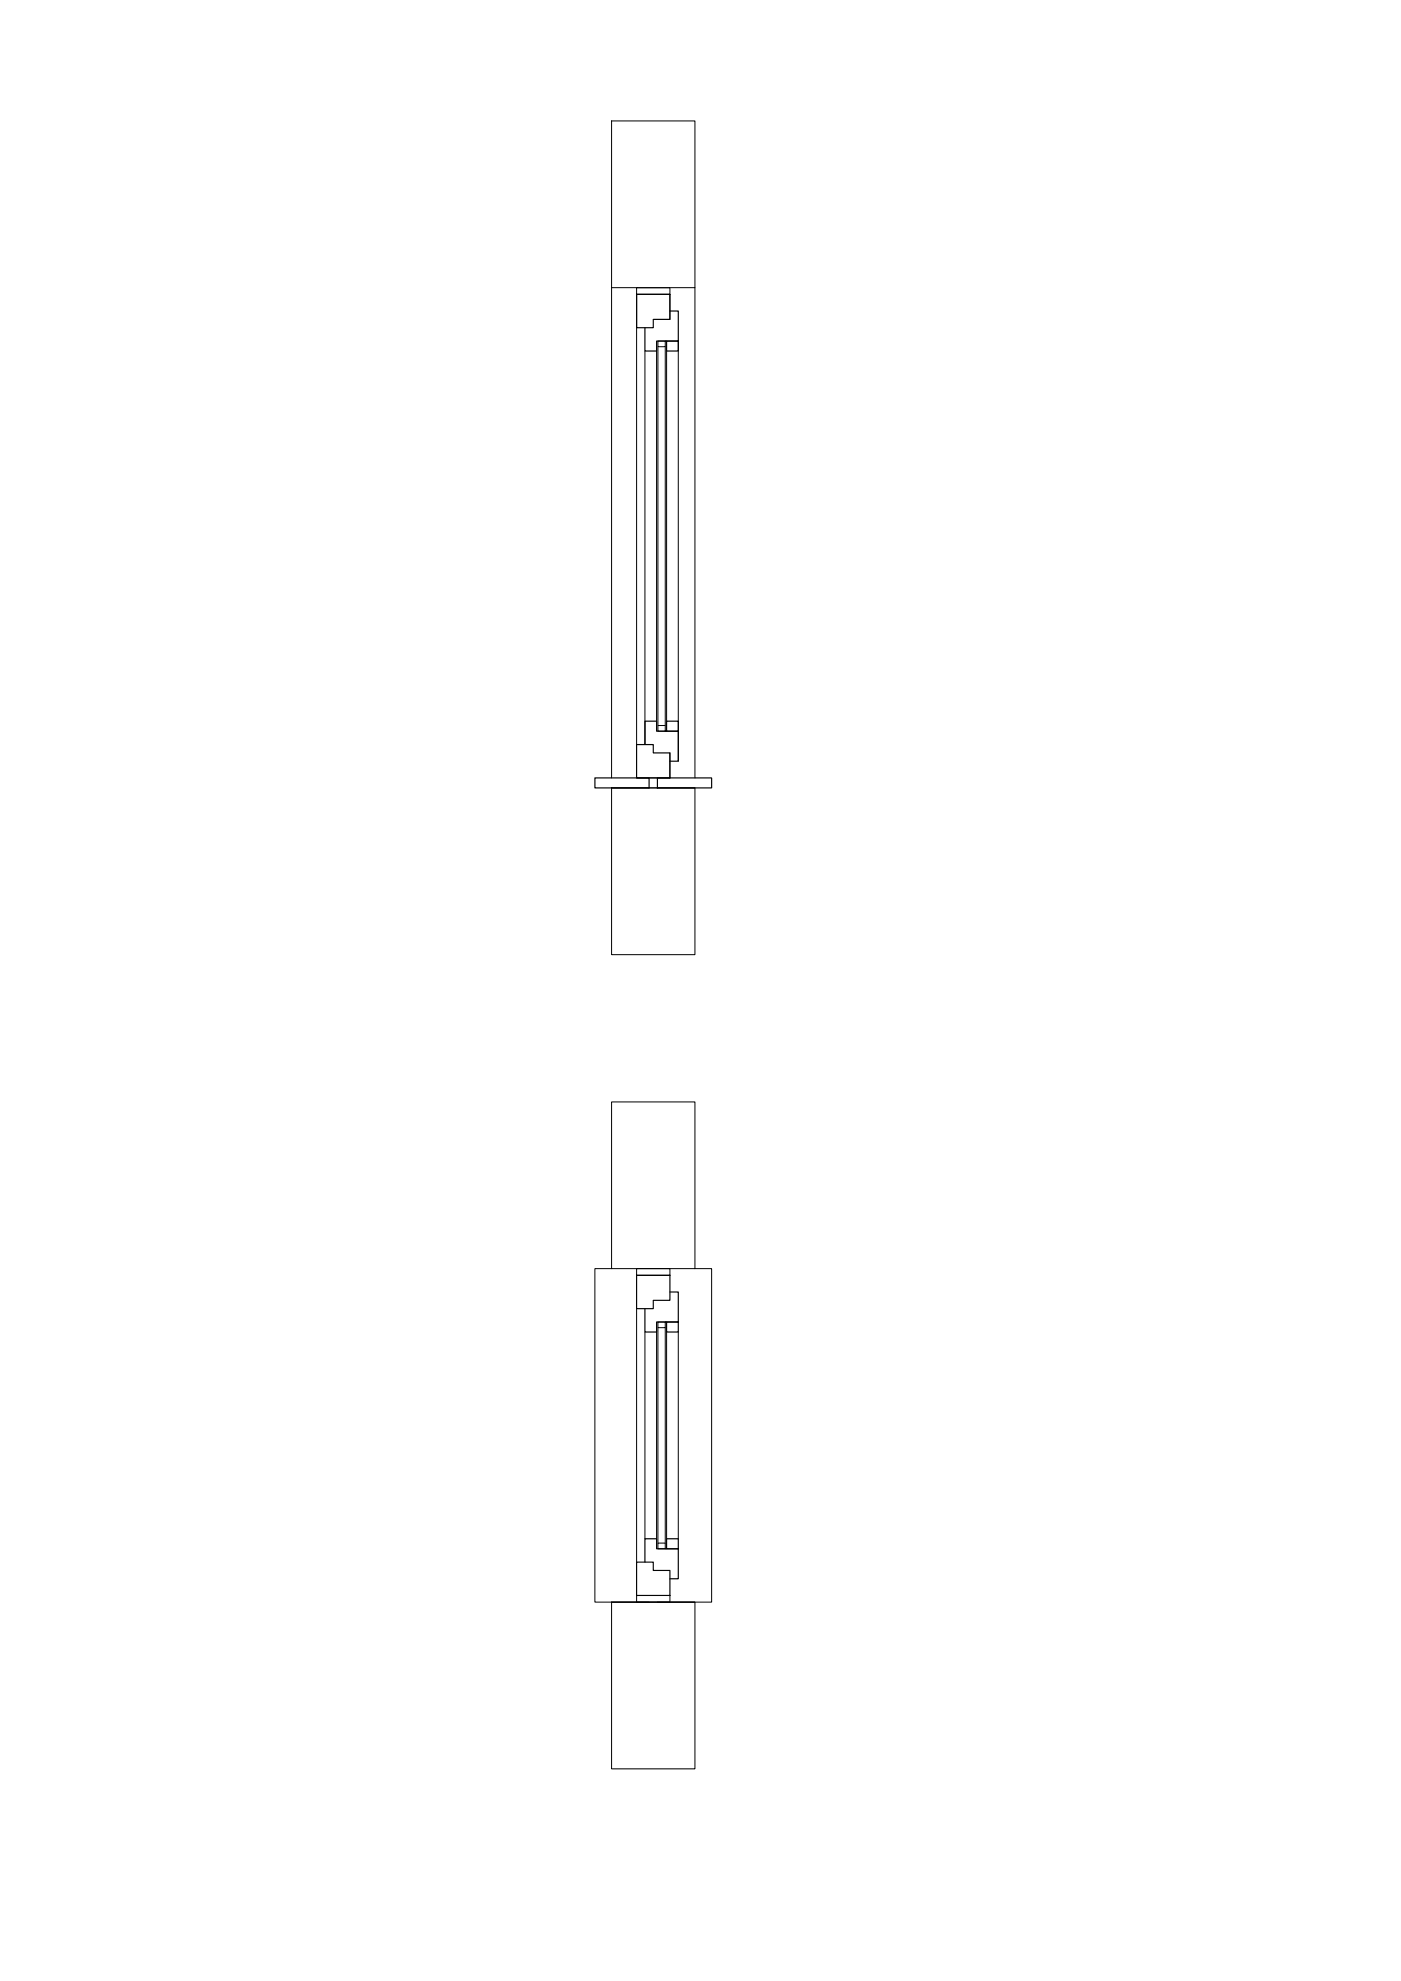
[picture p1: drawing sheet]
<svg xmlns="http://www.w3.org/2000/svg" width="420mm" height="594mm" viewBox="0 0 420 594" stroke-linecap="round" stroke-linejoin="round" font-family="sans-serif">
<!-- layer: muri -->
<path d="M183.4 36.3h25v50h-25zM183.4 236.3h25v50h-25zM183.4 330.5h25v49.9h-25zM183.4 480.5h25v50h-25z" fill="none" stroke="#000" stroke-width=".3"/>
<!-- layer: buco -->
<path d="M183.4 236.3h25M183.4 480.5h25" fill="none" stroke="#000" stroke-width=".3"/>
<!-- layer: lastre -->
<path d="M183.4 380.4h-5v100.1h16.3M208.4 380.4h5v100.1h-16.2" fill="none" stroke="#000" stroke-width=".3"/>
<path d="M178.4 233.3h16.3v3h-16.3zM197.2 233.3h16.2v3h-16.2z" fill="none" stroke="#000" stroke-width=".35"/>
<!-- layer: controtelaio -->
<path d="M190.9 86.3h10v2h-10zM200.9 95.8v-7.5h-10v10M200.9 225.8v7.5h-10M190.9 380.4h10v2h-10zM190.9 478.5h10v2h-10z" fill="none" stroke="#000" stroke-width=".3"/>
<!-- layer: telaio -->
<path d="M190.9 88.3h10v7.5h-5v2.5h-5zM190.9 223.3h5v2.5h5v7.5h-10zM190.9 382.4h10v7.6h-5v2.5h-5zM190.9 468.5h5v2.5h5v7.5h-10z" fill="none" stroke="#000" stroke-width=".35"/>
<!-- layer: lineeproiettate -->
<path d="M183.4 86.3v147M190.9 98.3v125M208.4 86.3v147M190.9 392.5v76" fill="none" stroke="#000" stroke-width=".3"/>
<!-- layer: 0.13 -->
<path d="M193.4 105.3v118M203.4 102.3v126M193.4 399.5v62M203.4 399.5v62" fill="none" stroke="#000" stroke-width=".3"/>
<!-- layer: 0.35 -->
<path d="M200.9 93.3h2.5v9h-6.5v3h-3.5v-7M199.9 102.3h3.5v3h-3.5zM199.9 216.3h3.5v3h-3.5zM193.4 223.3v-7h3.5v3h6.5v9h-2.5M199.9 396.5h3.5v3h-3.5zM200.9 387.5h2.5v9h-6.5v3h-3.5v-7M193.4 468.5v-7h3.5v3h6.5v9h-2.5M199.9 461.5h3.5v3h-3.5z" fill="none" stroke="#000" stroke-width=".35"/>
<!-- layer: 0.25 -->
<path d="M196.9 105.3v111M197.3 104v113.6M199.5 102.3h-2.2v1.7h2.2v-1.7h.4M199.5 104v113.6M199.9 105.3v111M199.5 219.3h-2.2v-1.7h2.2v1.7h.4M196.9 399.5v62M197.3 398.2v64.6M199.5 396.5h-2.2v1.7h2.2v-1.7h.4M199.5 398.2v64.6M199.9 399.5v62M199.5 464.5h-2.2v-1.7h2.2v1.7h.4" fill="none" stroke="#000" stroke-width=".3"/>
</svg>
